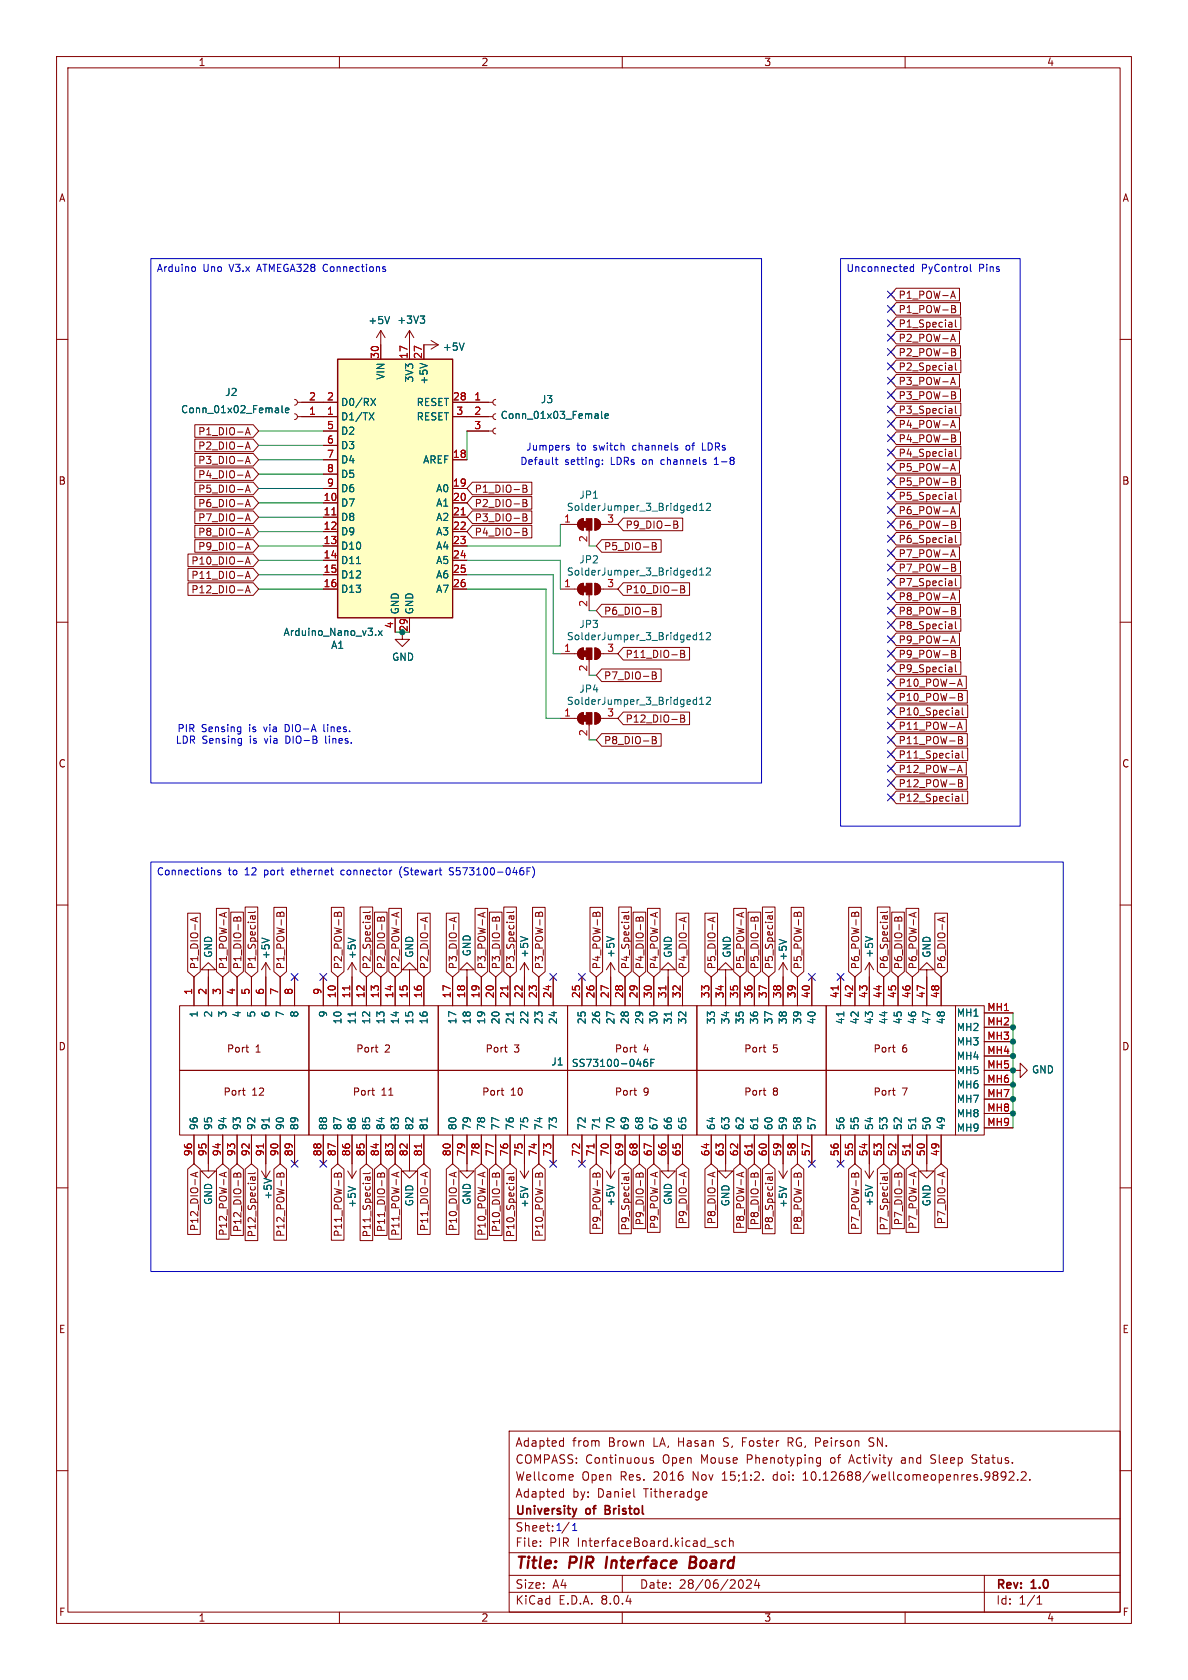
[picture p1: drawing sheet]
<svg xmlns="http://www.w3.org/2000/svg" width="210mm" height="297mm" viewBox="0 0 210 297" stroke-linecap="round" stroke-linejoin="round" font-family="sans-serif">
<defs><g id="words">
<g font-size="2.8" fill="#840000">
<text x="91" y="277.9">Title:</text>
<text x="100.7" y="277.9">PIR</text>
<text x="107.9" y="277.9">Interface</text>
<text x="123.5" y="277.9">Board</text>
</g>
<g font-size="2.1" fill="#840000">
<text x="91" y="256">Adapted</text>
<text x="101.2" y="256">from</text>
<text x="107.6" y="256">Brown</text>
<text x="115.6" y="256">LA, Hasan</text>
<text x="128.3" y="256">S,</text>
<text x="131.7" y="256">Foster</text>
<text x="140" y="256">RG, Peirson</text>
<text x="154.6" y="256">SN.</text>
<text x="91" y="262">Wellcome</text>
<text x="91" y="259">COMPASS: Continuous</text>
<text x="102.8" y="262">Open</text>
<text x="109.7" y="262">Res.</text>
<text x="115.7" y="262">2016</text>
<text x="117.2" y="259">Open</text>
<text x="122.7" y="262">Nov</text>
<text x="124.1" y="259">Mouse</text>
<text x="128.1" y="262">15;1:2.</text>
<text x="132.3" y="259">Phenotyping</text>
<text x="137.2" y="262">doi:</text>
<text x="142.7" y="262">10.12688/wellcomeopenres.9892.2.</text>
<text x="147.2" y="259">of</text>
<text x="150.7" y="259">Activity</text>
<text x="160" y="259">and</text>
<text x="165.4" y="259">Sleep</text>
<text x="172.9" y="259">Status.</text>
<text x="91" y="268.2">University</text>
<text x="91" y="265">Adapted</text>
<text x="101.2" y="265">by:</text>
<text x="103.7" y="268.2">of</text>
<text x="105.7" y="265">Daniel</text>
<text x="107.6" y="268.2">Bristol</text>
<text x="114" y="265">Titheradge</text>
<text x="91" y="273.7">File:</text>
<text x="91" y="271">Sheet:</text>
<text x="97.1" y="273.7">PIR</text>
<text x="102.1" y="273.7">InterfaceBoard.kicad_sch</text>
<text x="91" y="281.1">Size:</text>
<text x="97.7" y="281.1">A4</text>
<text x="113" y="281.1">Date:</text>
<text x="120" y="281.1">28/06/2024</text>
<text x="176" y="281.3">Rev:</text>
<text x="182.4" y="281.3">1.0</text>
<text x="91" y="283.9">KiCad</text>
<text x="98.7" y="283.9">E.D.A.</text>
<text x="106.3" y="283.9">8.0.4</text>
<text x="176" y="283.9">Id:</text>
<text x="180.1" y="283.9">1/1</text>
</g>
<g font-size="1.8" fill="#840000">
<text x="35" y="11.9">1</text>
<text x="85" y="11.9">2</text>
<text x="135" y="11.9">3</text>
<text x="185" y="11.9">4</text>
<text x="10.3" y="35.9">A</text>
<text x="198.4" y="35.9">A</text>
<text x="158.7" y="53">P1_POW-A</text>
<text x="158.7" y="58.1">P1_Special</text>
<text x="158.7" y="55.6">P1_POW-B</text>
<text x="158.7" y="60.6">P2_POW-A</text>
<text x="158.7" y="65.7">P2_Special</text>
<text x="158.7" y="63.2">P2_POW-B</text>
<text x="158.7" y="70.8">P3_POW-B</text>
<text x="158.7" y="68.3">P3_POW-A</text>
<text x="34.9" y="77.2">P1_DIO-A</text>
<text x="158.7" y="75.9">P4_POW-A</text>
<text x="158.7" y="73.3">P3_Special</text>
<text x="34.9" y="82.2">P3_DIO-A</text>
<text x="34.9" y="79.7">P2_DIO-A</text>
<text x="158.7" y="83.5">P5_POW-A</text>
<text x="158.7" y="78.4">P4_POW-B</text>
<text x="158.7" y="81">P4_Special</text>
<text x="10.3" y="85.9">B</text>
<text x="34.9" y="89.9">P6_DIO-A</text>
<text x="34.9" y="87.3">P5_DIO-A</text>
<text x="34.9" y="84.8">P4_DIO-A</text>
<text x="83.8" y="87.3">P1_DIO-B</text>
<text x="83.8" y="89.9">P2_DIO-B</text>
<text x="158.7" y="86">P5_POW-B</text>
<text x="158.7" y="88.6">P5_Special</text>
<text x="198.3" y="85.9">B</text>
<text x="34.9" y="94.9">P8_DIO-A</text>
<text x="34.9" y="92.4">P7_DIO-A</text>
<text x="83.8" y="94.9">P4_DIO-B</text>
<text x="83.8" y="92.4">P3_DIO-B</text>
<text x="110.5" y="93.7">P9_DIO-B</text>
<text x="158.7" y="93.7">P6_POW-B</text>
<text x="158.7" y="91.1">P6_POW-A</text>
<text x="33.7" y="100">P10_DIO-A</text>
<text x="34.9" y="97.5">P9_DIO-A</text>
<text x="106.7" y="97.5">P5_DIO-B</text>
<text x="158.7" y="96.2">P6_Special</text>
<text x="158.7" y="98.7">P7_POW-A</text>
<text x="158.7" y="101.3">P7_POW-B</text>
<text x="33.7" y="102.6">P11_DIO-A</text>
<text x="33.7" y="105.1">P12_DIO-A</text>
<text x="110.5" y="105.1">P10_DIO-B</text>
<text x="158.7" y="106.4">P8_POW-A</text>
<text x="158.7" y="103.8">P7_Special</text>
<text x="106.7" y="108.9">P6_DIO-B</text>
<text x="158.7" y="111.4">P8_Special</text>
<text x="158.7" y="114">P9_POW-A</text>
<text x="158.7" y="108.9">P8_POW-B</text>
<text x="110.5" y="116.5">P11_DIO-B</text>
<text x="158.7" y="116.5">P9_POW-B</text>
<text x="158.7" y="119.1">P9_Special</text>
<text x="106.7" y="120.3">P7_DIO-B</text>
<text x="158.7" y="124.1">P10_POW-B</text>
<text x="158.7" y="121.6">P10_POW-A</text>
<text x="106.7" y="131.8">P8_DIO-B</text>
<text x="110.5" y="128">P12_DIO-B</text>
<text x="158.7" y="131.8">P11_POW-B</text>
<text x="158.7" y="126.7">P10_Special</text>
<text x="158.7" y="129.2">P11_POW-A</text>
<text x="10.3" y="135.9">C</text>
<text x="158.7" y="134.3">P11_Special</text>
<text x="158.7" y="136.8">P12_POW-A</text>
<text x="198.3" y="135.9">C</text>
<text x="158.7" y="139.4">P12_POW-B</text>
<text x="158.7" y="141.9">P12_Special</text>
<text x="35.2" y="171.4" transform="rotate(-90 35.2 171.4)">P1_DIO-A</text>
<text x="40.3" y="171.4" transform="rotate(-90 40.3 171.4)">P1_POW-A</text>
<text x="42.9" y="171.4" transform="rotate(-90 42.9 171.4)">P1_DIO-B</text>
<text x="45.4" y="171.4" transform="rotate(-90 45.4 171.4)">P1_Special</text>
<text x="50.5" y="171.4" transform="rotate(-90 50.5 171.4)">P1_POW-B</text>
<text x="60.6" y="171.4" transform="rotate(-90 60.6 171.4)">P2_POW-B</text>
<text x="65.7" y="171.4" transform="rotate(-90 65.7 171.4)">P2_Special</text>
<text x="68.3" y="171.4" transform="rotate(-90 68.3 171.4)">P2_DIO-B</text>
<text x="70.8" y="171.4" transform="rotate(-90 70.8 171.4)">P2_POW-A</text>
<text x="75.9" y="171.4" transform="rotate(-90 75.9 171.4)">P2_DIO-A</text>
<text x="81" y="171.4" transform="rotate(-90 81 171.4)">P3_DIO-A</text>
<text x="86" y="171.4" transform="rotate(-90 86 171.4)">P3_POW-A</text>
<text x="88.6" y="171.4" transform="rotate(-90 88.6 171.4)">P3_DIO-B</text>
<text x="91.1" y="171.4" transform="rotate(-90 91.1 171.4)">P3_Special</text>
<text x="96.2" y="171.4" transform="rotate(-90 96.2 171.4)">P3_POW-B</text>
<text x="106.4" y="171.4" transform="rotate(-90 106.4 171.4)">P4_POW-B</text>
<text x="111.4" y="171.4" transform="rotate(-90 111.4 171.4)">P4_Special</text>
<text x="114" y="171.4" transform="rotate(-90 114 171.4)">P4_DIO-B</text>
<text x="116.5" y="171.4" transform="rotate(-90 116.5 171.4)">P4_POW-A</text>
<text x="121.6" y="171.4" transform="rotate(-90 121.6 171.4)">P4_DIO-A</text>
<text x="126.7" y="171.4" transform="rotate(-90 126.7 171.4)">P5_DIO-A</text>
<text x="131.8" y="171.4" transform="rotate(-90 131.8 171.4)">P5_POW-A</text>
<text x="134.3" y="171.4" transform="rotate(-90 134.3 171.4)">P5_DIO-B</text>
<text x="136.8" y="171.4" transform="rotate(-90 136.8 171.4)">P5_Special</text>
<text x="141.9" y="171.4" transform="rotate(-90 141.9 171.4)">P5_POW-B</text>
<text x="152.1" y="171.4" transform="rotate(-90 152.1 171.4)">P6_POW-B</text>
<text x="157.2" y="171.4" transform="rotate(-90 157.2 171.4)">P6_Special</text>
<text x="159.7" y="171.4" transform="rotate(-90 159.7 171.4)">P6_DIO-B</text>
<text x="162.2" y="171.4" transform="rotate(-90 162.2 171.4)">P6_POW-A</text>
<text x="167.3" y="171.4" transform="rotate(-90 167.3 171.4)">P6_DIO-A</text>
<text x="10.3" y="185.9">D</text>
<text x="198.3" y="185.9">D</text>
<text x="40" y="186.3">Port</text>
<text x="45.1" y="186.3">1</text>
<text x="62.9" y="186.3">Port</text>
<text x="68" y="186.3">2</text>
<text x="85.7" y="186.3">Port</text>
<text x="90.9" y="186.3">3</text>
<text x="108.6" y="186.3">Port</text>
<text x="113.7" y="186.3">4</text>
<text x="131.5" y="186.3">Port</text>
<text x="136.6" y="186.3">5</text>
<text x="154.3" y="186.3">Port</text>
<text x="159.4" y="186.3">6</text>
<text x="39.4" y="193.9">Port</text>
<text x="44.5" y="193.9">12</text>
<text x="62.3" y="193.9">Port</text>
<text x="67.4" y="193.9">11</text>
<text x="85.1" y="193.9">Port</text>
<text x="90.3" y="193.9">10</text>
<text x="108.6" y="193.9">Port</text>
<text x="113.7" y="193.9">9</text>
<text x="131.5" y="193.9">Port</text>
<text x="136.6" y="193.9">8</text>
<text x="154.3" y="193.9">Port</text>
<text x="159.4" y="193.9">7</text>
<text x="35.2" y="217.7" transform="rotate(-90 35.2 217.7)">P12_DIO-A</text>
<text x="40.3" y="218.6" transform="rotate(-90 40.3 218.6)">P12_POW-A</text>
<text x="42.9" y="217.9" transform="rotate(-90 42.9 217.9)">P12_DIO-B</text>
<text x="45.4" y="218.8" transform="rotate(-90 45.4 218.8)">P12_Special</text>
<text x="50.5" y="218.8" transform="rotate(-90 50.5 218.8)">P12_POW-B</text>
<text x="60.6" y="218.8" transform="rotate(-90 60.6 218.8)">P11_POW-B</text>
<text x="65.7" y="218.8" transform="rotate(-90 65.7 218.8)">P11_Special</text>
<text x="68.3" y="217.9" transform="rotate(-90 68.3 217.9)">P11_DIO-B</text>
<text x="70.8" y="218.6" transform="rotate(-90 70.8 218.6)">P11_POW-A</text>
<text x="75.9" y="217.7" transform="rotate(-90 75.9 217.7)">P11_DIO-A</text>
<text x="81" y="217.7" transform="rotate(-90 81 217.7)">P10_DIO-A</text>
<text x="86" y="218.6" transform="rotate(-90 86 218.6)">P10_POW-A</text>
<text x="88.6" y="217.9" transform="rotate(-90 88.6 217.9)">P10_DIO-B</text>
<text x="91.1" y="218.8" transform="rotate(-90 91.1 218.8)">P10_Special</text>
<text x="96.2" y="218.8" transform="rotate(-90 96.2 218.8)">P10_POW-B</text>
<text x="106.4" y="217.6" transform="rotate(-90 106.4 217.6)">P9_POW-B</text>
<text x="111.4" y="217.6" transform="rotate(-90 111.4 217.6)">P9_Special</text>
<text x="114" y="216.7" transform="rotate(-90 114 216.7)">P9_DIO-B</text>
<text x="116.5" y="217.4" transform="rotate(-90 116.5 217.4)">P9_POW-A</text>
<text x="121.6" y="216.5" transform="rotate(-90 121.6 216.5)">P9_DIO-A</text>
<text x="126.7" y="216.5" transform="rotate(-90 126.7 216.5)">P8_DIO-A</text>
<text x="131.8" y="217.4" transform="rotate(-90 131.8 217.4)">P8_POW-A</text>
<text x="134.3" y="216.7" transform="rotate(-90 134.3 216.7)">P8_DIO-B</text>
<text x="136.8" y="217.6" transform="rotate(-90 136.8 217.6)">P8_Special</text>
<text x="141.9" y="217.6" transform="rotate(-90 141.9 217.6)">P8_POW-B</text>
<text x="152.1" y="217.6" transform="rotate(-90 152.1 217.6)">P7_POW-B</text>
<text x="157.2" y="217.6" transform="rotate(-90 157.2 217.6)">P7_Special</text>
<text x="159.7" y="216.7" transform="rotate(-90 159.7 216.7)">P7_DIO-B</text>
<text x="162.2" y="217.4" transform="rotate(-90 162.2 217.4)">P7_POW-A</text>
<text x="167.3" y="216.5" transform="rotate(-90 167.3 216.5)">P7_DIO-A</text>
<text x="10.3" y="235.9">E</text>
<text x="198.3" y="235.9">E</text>
<text x="10.3" y="285.9">F</text>
<text x="35" y="286.9">1</text>
<text x="85" y="286.9">2</text>
<text x="135" y="286.9">3</text>
<text x="185" y="286.9">4</text>
<text x="198.4" y="285.9">F</text>
</g>
<g font-size="1.8" fill="#0000c2">
<text x="27.6" y="48.4">Arduino</text>
<text x="35.9" y="48.4">Uno</text>
<text x="40.7" y="48.4">V3.x</text>
<text x="45.8" y="48.4">ATMEGA328</text>
<text x="57.6" y="48.4">Connections</text>
<text x="149.5" y="48.4">Unconnected</text>
<text x="162.9" y="48.4">PyControl</text>
<text x="173.2" y="48.4">Pins</text>
<text x="91.9" y="82.4">Default</text>
<text x="92.9" y="79.9">Jumpers</text>
<text x="99.8" y="82.4">setting:</text>
<text x="102" y="79.9">to</text>
<text x="105" y="79.9">switch</text>
<text x="108.1" y="82.4">LDRs</text>
<text x="112.1" y="79.9">channels</text>
<text x="113.8" y="82.4">on</text>
<text x="117.3" y="82.4">channels</text>
<text x="121.7" y="79.9">of</text>
<text x="124.8" y="79.9">LDRs</text>
<text x="126.9" y="82.4">1-8</text>
<text x="31" y="131.7">LDR Sensing</text>
<text x="31.3" y="129.6">PIR</text>
<text x="35.6" y="129.6">Sensing</text>
<text x="44.1" y="129.6">is</text>
<text x="44.3" y="131.7">is</text>
<text x="46.9" y="129.6">via</text>
<text x="47.1" y="131.7">via</text>
<text x="50.8" y="129.6">DIO-A</text>
<text x="51" y="131.7">DIO-B</text>
<text x="57.9" y="129.6">lines.</text>
<text x="58.2" y="131.7">lines.</text>
<text x="27.6" y="155.1">Connections</text>
<text x="40.3" y="155.1">to</text>
<text x="43.4" y="155.1">12</text>
<text x="47" y="155.1">port</text>
<text x="52" y="155.1">ethernet</text>
<text x="60.9" y="155.1">connector</text>
<text x="71.5" y="155.1">(Stewart</text>
<text x="80.5" y="155.1">S573100-046F)</text>
<text x="98.1" y="270.9">1</text>
<text x="100.9" y="270.9">1</text>
</g>
<g font-size="1.8" fill="#006464">
<text x="65" y="57.5">+5V</text>
<text x="70.1" y="57.4">+3V3</text>
<text x="78.2" y="62.2">+5V</text>
<text x="39.7" y="70.2">J2</text>
<text x="60.2" y="72">D0/RX</text>
<text x="68.2" y="67.2" transform="rotate(-90 68.2 67.2)">VIN</text>
<text x="73.3" y="67.7" transform="rotate(-90 73.3 67.7)">3V3</text>
<text x="73.6" y="72">RESET</text>
<text x="75.8" y="68.1" transform="rotate(-90 75.8 68.1)">+5V</text>
<text x="95.5" y="71.5">J3</text>
<text x="31.9" y="73.3">Conn_01x02_Female</text>
<text x="60.2" y="74.5">D1/TX</text>
<text x="60.2" y="77.1">D2</text>
<text x="73.6" y="74.5">RESET</text>
<text x="88.4" y="74.3">Conn_01x03_Female</text>
<text x="60.2" y="79.6">D3</text>
<text x="60.2" y="82.1">D4</text>
<text x="74.7" y="82.1">AREF</text>
<text x="60.2" y="89.8">D7</text>
<text x="60.2" y="84.7">D5</text>
<text x="60.2" y="87.2">D6</text>
<text x="77" y="87.2">A0</text>
<text x="77" y="89.8">A1</text>
<text x="102.3" y="88.4">JP1</text>
<text x="60.2" y="92.3">D8</text>
<text x="60.2" y="94.8">D9</text>
<text x="77" y="92.3">A2</text>
<text x="77" y="94.8">A3</text>
<text x="100.1" y="90.5">SolderJumper_3_Bridged12</text>
<text x="60.2" y="97.4">D10</text>
<text x="60.2" y="99.9">D11</text>
<text x="77" y="97.4">A4</text>
<text x="77" y="99.9">A5</text>
<text x="100.1" y="102">SolderJumper_3_Bridged12</text>
<text x="102.3" y="99.8">JP2</text>
<text x="60.2" y="102.5">D12</text>
<text x="60.2" y="105">D13</text>
<text x="77" y="102.5">A6</text>
<text x="77" y="105">A7</text>
<text x="50" y="112.6">Arduino_Nano_v3.x</text>
<text x="70.7" y="108.7" transform="rotate(-90 70.7 108.7)">GND</text>
<text x="73.3" y="108.7" transform="rotate(-90 73.3 108.7)">GND</text>
<text x="100.1" y="113.4">SolderJumper_3_Bridged12</text>
<text x="102.3" y="111.2">JP3</text>
<text x="58.4" y="114.9">A1</text>
<text x="69.2" y="117">GND</text>
<text x="100.1" y="124.8">SolderJumper_3_Bridged12</text>
<text x="102.3" y="122.7">JP4</text>
<text x="37.7" y="169.4" transform="rotate(-90 37.7 169.4)">GND</text>
<text x="47.9" y="169.7" transform="rotate(-90 47.9 169.7)">+5V</text>
<text x="63.1" y="169.7" transform="rotate(-90 63.1 169.7)">+5V</text>
<text x="73.3" y="169.4" transform="rotate(-90 73.3 169.4)">GND</text>
<text x="83.4" y="169.2" transform="rotate(-90 83.4 169.2)">GND</text>
<text x="93.6" y="169.4" transform="rotate(-90 93.6 169.4)">+5V</text>
<text x="108.8" y="169.4" transform="rotate(-90 108.8 169.4)">+5V</text>
<text x="119" y="169.4" transform="rotate(-90 119 169.4)">GND</text>
<text x="129.4" y="169.4" transform="rotate(-90 129.4 169.4)">GND</text>
<text x="139.3" y="169.9" transform="rotate(-90 139.3 169.9)">+5V</text>
<text x="154.5" y="169.4" transform="rotate(-90 154.5 169.4)">+5V</text>
<text x="164.7" y="169.4" transform="rotate(-90 164.7 169.4)">GND</text>
<text x="35.2" y="180" transform="rotate(-90 35.2 180)">1</text>
<text x="37.7" y="180" transform="rotate(-90 37.7 180)">2</text>
<text x="40.2" y="180" transform="rotate(-90 40.2 180)">3</text>
<text x="42.8" y="180" transform="rotate(-90 42.8 180)">4</text>
<text x="45.3" y="180" transform="rotate(-90 45.3 180)">5</text>
<text x="47.9" y="180" transform="rotate(-90 47.9 180)">6</text>
<text x="50.4" y="180" transform="rotate(-90 50.4 180)">7</text>
<text x="52.9" y="180" transform="rotate(-90 52.9 180)">8</text>
<text x="58" y="180" transform="rotate(-90 58 180)">9</text>
<text x="169" y="179.9">MH1</text>
<text x="60.6" y="181.2" transform="rotate(-90 60.6 181.2)">10</text>
<text x="63.1" y="181.2" transform="rotate(-90 63.1 181.2)">11</text>
<text x="65.6" y="181.2" transform="rotate(-90 65.6 181.2)">12</text>
<text x="68.2" y="181.2" transform="rotate(-90 68.2 181.2)">13</text>
<text x="70.7" y="181.2" transform="rotate(-90 70.7 181.2)">14</text>
<text x="73.3" y="181.2" transform="rotate(-90 73.3 181.2)">15</text>
<text x="75.8" y="181.2" transform="rotate(-90 75.8 181.2)">16</text>
<text x="80.9" y="181.2" transform="rotate(-90 80.9 181.2)">17</text>
<text x="83.4" y="181.2" transform="rotate(-90 83.4 181.2)">18</text>
<text x="86" y="181.2" transform="rotate(-90 86 181.2)">19</text>
<text x="88.5" y="181.2" transform="rotate(-90 88.5 181.2)">20</text>
<text x="91" y="181.2" transform="rotate(-90 91 181.2)">21</text>
<text x="93.6" y="181.2" transform="rotate(-90 93.6 181.2)">22</text>
<text x="96.1" y="181.2" transform="rotate(-90 96.1 181.2)">23</text>
<text x="98.7" y="181.2" transform="rotate(-90 98.7 181.2)">24</text>
<text x="103.7" y="181.2" transform="rotate(-90 103.7 181.2)">25</text>
<text x="106.3" y="181.2" transform="rotate(-90 106.3 181.2)">26</text>
<text x="108.8" y="181.2" transform="rotate(-90 108.8 181.2)">27</text>
<text x="111.4" y="181.2" transform="rotate(-90 111.4 181.2)">28</text>
<text x="113.9" y="181.2" transform="rotate(-90 113.9 181.2)">29</text>
<text x="116.4" y="181.2" transform="rotate(-90 116.4 181.2)">30</text>
<text x="119" y="181.2" transform="rotate(-90 119 181.2)">31</text>
<text x="121.5" y="181.2" transform="rotate(-90 121.5 181.2)">32</text>
<text x="126.6" y="181.2" transform="rotate(-90 126.6 181.2)">33</text>
<text x="129.1" y="181.2" transform="rotate(-90 129.1 181.2)">34</text>
<text x="131.7" y="181.2" transform="rotate(-90 131.7 181.2)">35</text>
<text x="134.2" y="181.2" transform="rotate(-90 134.2 181.2)">36</text>
<text x="136.8" y="181.2" transform="rotate(-90 136.8 181.2)">37</text>
<text x="139.3" y="181.2" transform="rotate(-90 139.3 181.2)">38</text>
<text x="141.8" y="181.2" transform="rotate(-90 141.8 181.2)">39</text>
<text x="144.4" y="181.2" transform="rotate(-90 144.4 181.2)">40</text>
<text x="149.5" y="181.2" transform="rotate(-90 149.5 181.2)">41</text>
<text x="152" y="181.2" transform="rotate(-90 152 181.2)">42</text>
<text x="154.5" y="181.2" transform="rotate(-90 154.5 181.2)">43</text>
<text x="157.1" y="181.2" transform="rotate(-90 157.1 181.2)">44</text>
<text x="159.6" y="181.2" transform="rotate(-90 159.6 181.2)">45</text>
<text x="162.2" y="181.2" transform="rotate(-90 162.2 181.2)">46</text>
<text x="164.7" y="181.2" transform="rotate(-90 164.7 181.2)">47</text>
<text x="167.2" y="181.2" transform="rotate(-90 167.2 181.2)">48</text>
<text x="169" y="182.5">MH2</text>
<text x="169" y="185">MH3</text>
<text x="97.4" y="188.6">J1</text>
<text x="101" y="188.8">SS73100-046F</text>
<text x="169" y="187.6">MH4</text>
<text x="169" y="190.1">MH5</text>
<text x="182.3" y="190">GND</text>
<text x="169" y="192.6">MH6</text>
<text x="169" y="195.2">MH7</text>
<text x="169" y="197.7">MH8</text>
<text x="35.2" y="199.9" transform="rotate(-90 35.2 199.9)">96</text>
<text x="37.7" y="199.9" transform="rotate(-90 37.7 199.9)">95</text>
<text x="40.2" y="199.9" transform="rotate(-90 40.2 199.9)">94</text>
<text x="42.8" y="199.9" transform="rotate(-90 42.8 199.9)">93</text>
<text x="45.3" y="199.9" transform="rotate(-90 45.3 199.9)">92</text>
<text x="47.9" y="199.9" transform="rotate(-90 47.9 199.9)">91</text>
<text x="50.4" y="199.9" transform="rotate(-90 50.4 199.9)">90</text>
<text x="52.9" y="199.9" transform="rotate(-90 52.9 199.9)">89</text>
<text x="58" y="199.9" transform="rotate(-90 58 199.9)">88</text>
<text x="60.6" y="199.9" transform="rotate(-90 60.6 199.9)">87</text>
<text x="63.1" y="199.9" transform="rotate(-90 63.1 199.9)">86</text>
<text x="65.6" y="199.9" transform="rotate(-90 65.6 199.9)">85</text>
<text x="68.2" y="199.9" transform="rotate(-90 68.2 199.9)">84</text>
<text x="70.7" y="199.9" transform="rotate(-90 70.7 199.9)">83</text>
<text x="73.3" y="199.9" transform="rotate(-90 73.3 199.9)">82</text>
<text x="75.8" y="199.9" transform="rotate(-90 75.8 199.9)">81</text>
<text x="80.9" y="199.9" transform="rotate(-90 80.9 199.9)">80</text>
<text x="83.4" y="199.9" transform="rotate(-90 83.4 199.9)">79</text>
<text x="86" y="199.9" transform="rotate(-90 86 199.9)">78</text>
<text x="88.5" y="199.9" transform="rotate(-90 88.5 199.9)">77</text>
<text x="91" y="199.9" transform="rotate(-90 91 199.9)">76</text>
<text x="93.6" y="199.9" transform="rotate(-90 93.6 199.9)">75</text>
<text x="96.1" y="199.9" transform="rotate(-90 96.1 199.9)">74</text>
<text x="98.7" y="199.9" transform="rotate(-90 98.7 199.9)">73</text>
<text x="103.7" y="199.9" transform="rotate(-90 103.7 199.9)">72</text>
<text x="106.3" y="199.9" transform="rotate(-90 106.3 199.9)">71</text>
<text x="108.8" y="199.9" transform="rotate(-90 108.8 199.9)">70</text>
<text x="111.4" y="199.9" transform="rotate(-90 111.4 199.9)">69</text>
<text x="113.9" y="199.9" transform="rotate(-90 113.9 199.9)">68</text>
<text x="116.4" y="199.9" transform="rotate(-90 116.4 199.9)">67</text>
<text x="119" y="199.9" transform="rotate(-90 119 199.9)">66</text>
<text x="121.5" y="199.9" transform="rotate(-90 121.5 199.9)">65</text>
<text x="126.6" y="199.9" transform="rotate(-90 126.6 199.9)">64</text>
<text x="129.1" y="199.9" transform="rotate(-90 129.1 199.9)">63</text>
<text x="131.7" y="199.9" transform="rotate(-90 131.7 199.9)">62</text>
<text x="134.2" y="199.9" transform="rotate(-90 134.2 199.9)">61</text>
<text x="136.8" y="199.9" transform="rotate(-90 136.8 199.9)">60</text>
<text x="139.3" y="199.9" transform="rotate(-90 139.3 199.9)">59</text>
<text x="141.8" y="199.9" transform="rotate(-90 141.8 199.9)">58</text>
<text x="144.4" y="199.9" transform="rotate(-90 144.4 199.9)">57</text>
<text x="149.5" y="199.9" transform="rotate(-90 149.5 199.9)">56</text>
<text x="152" y="199.9" transform="rotate(-90 152 199.9)">55</text>
<text x="154.5" y="199.9" transform="rotate(-90 154.5 199.9)">54</text>
<text x="157.1" y="199.9" transform="rotate(-90 157.1 199.9)">53</text>
<text x="159.6" y="199.9" transform="rotate(-90 159.6 199.9)">52</text>
<text x="162.2" y="199.9" transform="rotate(-90 162.2 199.9)">51</text>
<text x="164.7" y="199.9" transform="rotate(-90 164.7 199.9)">50</text>
<text x="167.2" y="199.9" transform="rotate(-90 167.2 199.9)">49</text>
<text x="169" y="200.3">MH9</text>
<text x="37.7" y="213.1" transform="rotate(-90 37.7 213.1)">GND</text>
<text x="48.2" y="212.2" transform="rotate(-90 48.2 212.2)">+5V</text>
<text x="63.1" y="213.6" transform="rotate(-90 63.1 213.6)">+5V</text>
<text x="73.3" y="213.4" transform="rotate(-90 73.3 213.4)">GND</text>
<text x="83.4" y="213.1" transform="rotate(-90 83.4 213.1)">GND</text>
<text x="93.6" y="213.6" transform="rotate(-90 93.6 213.6)">+5V</text>
<text x="108.8" y="213.4" transform="rotate(-90 108.8 213.4)">+5V</text>
<text x="119" y="213.1" transform="rotate(-90 119 213.1)">GND</text>
<text x="129.1" y="213.4" transform="rotate(-90 129.1 213.4)">GND</text>
<text x="139.3" y="213.6" transform="rotate(-90 139.3 213.6)">+5V</text>
<text x="154.5" y="213.4" transform="rotate(-90 154.5 213.4)">+5V</text>
<text x="164.7" y="213.4" transform="rotate(-90 164.7 213.4)">GND</text>
</g>
<g font-size="1.8" fill="#a90000">
<text x="67.1" y="63.5" transform="rotate(-90 67.1 63.5)">30</text>
<text x="72.1" y="63.5" transform="rotate(-90 72.1 63.5)">17</text>
<text x="74.7" y="63.5" transform="rotate(-90 74.7 63.5)">27</text>
<text x="54.5" y="70.9">2</text>
<text x="57.7" y="70.9">2</text>
<text x="80" y="70.9">28</text>
<text x="83.7" y="70.9">1</text>
<text x="54.5" y="73.4">1</text>
<text x="57.7" y="73.4">1</text>
<text x="57.7" y="75.9">5</text>
<text x="80.6" y="73.4">3</text>
<text x="83.7" y="73.4">2</text>
<text x="83.7" y="75.9">3</text>
<text x="57.7" y="78.5">6</text>
<text x="57.7" y="81">7</text>
<text x="57.7" y="83.6">8</text>
<text x="80" y="81">18</text>
<text x="57.1" y="88.6">10</text>
<text x="57.7" y="86.1">9</text>
<text x="80" y="86.1">19</text>
<text x="80" y="88.6">20</text>
<text x="57.1" y="91.2">11</text>
<text x="57.1" y="93.7">12</text>
<text x="80" y="91.2">21</text>
<text x="80" y="93.7">22</text>
<text x="99.6" y="92.5">1</text>
<text x="103.9" y="96" transform="rotate(-90 103.9 96)">2</text>
<text x="107.2" y="92.5">3</text>
<text x="57.1" y="96.3">13</text>
<text x="57.1" y="98.8">14</text>
<text x="57.1" y="101.3">15</text>
<text x="80" y="96.3">23</text>
<text x="80" y="98.8">24</text>
<text x="80" y="101.3">25</text>
<text x="57.1" y="103.9">16</text>
<text x="80" y="103.9">26</text>
<text x="99.6" y="103.9">1</text>
<text x="103.9" y="107.4" transform="rotate(-90 103.9 107.4)">2</text>
<text x="107.2" y="103.9">3</text>
<text x="69.6" y="111.2" transform="rotate(-90 69.6 111.2)">4</text>
<text x="99.6" y="115.3">1</text>
<text x="103.9" y="118.8" transform="rotate(-90 103.9 118.8)">2</text>
<text x="107.2" y="115.3">3</text>
<text x="99.6" y="126.7">1</text>
<text x="103.9" y="130.2" transform="rotate(-90 103.9 130.2)">2</text>
<text x="107.2" y="126.7">3</text>
<text x="34" y="176" transform="rotate(-90 34 176)">1</text>
<text x="36.6" y="176" transform="rotate(-90 36.6 176)">2</text>
<text x="39.1" y="176" transform="rotate(-90 39.1 176)">3</text>
<text x="41.7" y="176" transform="rotate(-90 41.7 176)">4</text>
<text x="44.2" y="176" transform="rotate(-90 44.2 176)">5</text>
<text x="46.7" y="176" transform="rotate(-90 46.7 176)">6</text>
<text x="49.3" y="176" transform="rotate(-90 49.3 176)">7</text>
<text x="51.8" y="176" transform="rotate(-90 51.8 176)">8</text>
<text x="56.9" y="176" transform="rotate(-90 56.9 176)">9</text>
<text x="59.4" y="176.6" transform="rotate(-90 59.4 176.6)">10</text>
<text x="62" y="176.6" transform="rotate(-90 62 176.6)">11</text>
<text x="64.5" y="176.6" transform="rotate(-90 64.5 176.6)">12</text>
<text x="67.1" y="176.6" transform="rotate(-90 67.1 176.6)">13</text>
<text x="69.6" y="176.6" transform="rotate(-90 69.6 176.6)">14</text>
<text x="72.1" y="176.6" transform="rotate(-90 72.1 176.6)">15</text>
<text x="74.7" y="176.6" transform="rotate(-90 74.7 176.6)">16</text>
<text x="79.8" y="176.6" transform="rotate(-90 79.8 176.6)">17</text>
<text x="82.3" y="176.6" transform="rotate(-90 82.3 176.6)">18</text>
<text x="84.8" y="176.6" transform="rotate(-90 84.8 176.6)">19</text>
<text x="87.4" y="176.6" transform="rotate(-90 87.4 176.6)">20</text>
<text x="89.9" y="176.6" transform="rotate(-90 89.9 176.6)">21</text>
<text x="92.5" y="176.6" transform="rotate(-90 92.5 176.6)">22</text>
<text x="95" y="176.6" transform="rotate(-90 95 176.6)">23</text>
<text x="97.5" y="176.6" transform="rotate(-90 97.5 176.6)">24</text>
<text x="102.6" y="176.6" transform="rotate(-90 102.6 176.6)">25</text>
<text x="105.2" y="176.6" transform="rotate(-90 105.2 176.6)">26</text>
<text x="107.7" y="176.6" transform="rotate(-90 107.7 176.6)">27</text>
<text x="110.2" y="176.6" transform="rotate(-90 110.2 176.6)">28</text>
<text x="112.8" y="176.6" transform="rotate(-90 112.8 176.6)">29</text>
<text x="115.3" y="176.6" transform="rotate(-90 115.3 176.6)">30</text>
<text x="117.9" y="176.6" transform="rotate(-90 117.9 176.6)">31</text>
<text x="120.4" y="176.6" transform="rotate(-90 120.4 176.6)">32</text>
<text x="125.5" y="176.6" transform="rotate(-90 125.5 176.6)">33</text>
<text x="128" y="176.6" transform="rotate(-90 128 176.6)">34</text>
<text x="130.6" y="176.6" transform="rotate(-90 130.6 176.6)">35</text>
<text x="133.1" y="176.6" transform="rotate(-90 133.1 176.6)">36</text>
<text x="135.6" y="176.6" transform="rotate(-90 135.6 176.6)">37</text>
<text x="138.2" y="176.6" transform="rotate(-90 138.2 176.6)">38</text>
<text x="140.7" y="176.6" transform="rotate(-90 140.7 176.6)">39</text>
<text x="143.3" y="176.6" transform="rotate(-90 143.3 176.6)">40</text>
<text x="148.3" y="176.6" transform="rotate(-90 148.3 176.6)">41</text>
<text x="150.9" y="176.6" transform="rotate(-90 150.9 176.6)">42</text>
<text x="153.4" y="176.6" transform="rotate(-90 153.4 176.6)">43</text>
<text x="156" y="176.6" transform="rotate(-90 156 176.6)">44</text>
<text x="158.5" y="176.6" transform="rotate(-90 158.5 176.6)">45</text>
<text x="161" y="176.6" transform="rotate(-90 161 176.6)">46</text>
<text x="163.6" y="176.6" transform="rotate(-90 163.6 176.6)">47</text>
<text x="166.1" y="176.6" transform="rotate(-90 166.1 176.6)">48</text>
<text x="174.4" y="178.8">MH1</text>
<text x="174.4" y="181.4">MH2</text>
<text x="174.4" y="183.9">MH3</text>
<text x="174.4" y="186.4">MH4</text>
<text x="174.4" y="189">MH5</text>
<text x="174.4" y="191.5">MH6</text>
<text x="174.4" y="194.1">MH7</text>
<text x="174.4" y="196.6">MH8</text>
<text x="174.4" y="199.1">MH9</text>
<text x="34" y="204.5" transform="rotate(-90 34 204.5)">96</text>
<text x="36.6" y="204.5" transform="rotate(-90 36.6 204.5)">95</text>
<text x="39.1" y="204.5" transform="rotate(-90 39.1 204.5)">94</text>
<text x="41.7" y="204.5" transform="rotate(-90 41.7 204.5)">93</text>
<text x="44.2" y="204.5" transform="rotate(-90 44.2 204.5)">92</text>
<text x="46.7" y="204.5" transform="rotate(-90 46.7 204.5)">91</text>
<text x="49.3" y="204.5" transform="rotate(-90 49.3 204.5)">90</text>
<text x="51.8" y="204.5" transform="rotate(-90 51.8 204.5)">89</text>
<text x="56.9" y="204.5" transform="rotate(-90 56.9 204.5)">88</text>
<text x="59.4" y="204.5" transform="rotate(-90 59.4 204.5)">87</text>
<text x="62" y="204.5" transform="rotate(-90 62 204.5)">86</text>
<text x="64.5" y="204.5" transform="rotate(-90 64.5 204.5)">85</text>
<text x="67.1" y="204.5" transform="rotate(-90 67.1 204.5)">84</text>
<text x="69.6" y="204.5" transform="rotate(-90 69.6 204.5)">83</text>
<text x="72.1" y="204.5" transform="rotate(-90 72.1 204.5)">82</text>
<text x="74.7" y="204.5" transform="rotate(-90 74.7 204.5)">81</text>
<text x="79.8" y="204.5" transform="rotate(-90 79.8 204.5)">80</text>
<text x="82.3" y="204.5" transform="rotate(-90 82.3 204.5)">79</text>
<text x="84.8" y="204.5" transform="rotate(-90 84.8 204.5)">78</text>
<text x="87.4" y="204.5" transform="rotate(-90 87.4 204.5)">77</text>
<text x="89.9" y="204.5" transform="rotate(-90 89.9 204.5)">76</text>
<text x="92.5" y="204.5" transform="rotate(-90 92.5 204.5)">75</text>
<text x="95" y="204.5" transform="rotate(-90 95 204.5)">74</text>
<text x="97.5" y="204.5" transform="rotate(-90 97.5 204.5)">73</text>
<text x="102.6" y="204.5" transform="rotate(-90 102.6 204.5)">72</text>
<text x="105.2" y="204.5" transform="rotate(-90 105.2 204.5)">71</text>
<text x="107.7" y="204.5" transform="rotate(-90 107.7 204.5)">70</text>
<text x="110.2" y="204.5" transform="rotate(-90 110.2 204.5)">69</text>
<text x="112.8" y="204.5" transform="rotate(-90 112.8 204.5)">68</text>
<text x="115.3" y="204.5" transform="rotate(-90 115.3 204.5)">67</text>
<text x="117.9" y="204.5" transform="rotate(-90 117.9 204.5)">66</text>
<text x="120.4" y="204.5" transform="rotate(-90 120.4 204.5)">65</text>
<text x="125.5" y="204.5" transform="rotate(-90 125.5 204.5)">64</text>
<text x="128" y="204.5" transform="rotate(-90 128 204.5)">63</text>
<text x="130.6" y="204.5" transform="rotate(-90 130.6 204.5)">62</text>
<text x="133.1" y="204.5" transform="rotate(-90 133.1 204.5)">61</text>
<text x="135.6" y="204.5" transform="rotate(-90 135.6 204.5)">60</text>
<text x="138.2" y="204.5" transform="rotate(-90 138.2 204.5)">59</text>
<text x="140.7" y="204.5" transform="rotate(-90 140.7 204.5)">58</text>
<text x="143.3" y="204.5" transform="rotate(-90 143.3 204.5)">57</text>
<text x="148.3" y="204.5" transform="rotate(-90 148.3 204.5)">56</text>
<text x="150.9" y="204.5" transform="rotate(-90 150.9 204.5)">55</text>
<text x="153.4" y="204.5" transform="rotate(-90 153.4 204.5)">54</text>
<text x="156" y="204.5" transform="rotate(-90 156 204.5)">53</text>
<text x="158.5" y="204.5" transform="rotate(-90 158.5 204.5)">52</text>
<text x="161" y="204.5" transform="rotate(-90 161 204.5)">51</text>
<text x="163.6" y="204.5" transform="rotate(-90 163.6 204.5)">50</text>
<text x="166.1" y="204.5" transform="rotate(-90 166.1 204.5)">49</text>
</g>
<text font-size="1.8" fill="#009600" x="72.1" y="111.8" transform="rotate(-90 72.1 111.8)">29</text>
</g></defs>
<g fill="none" stroke="#840000" stroke-width=".18">
<path d="M10 10h190v277h-190zM12 12h186v273h-186zM60 10v2M110 10v2M160 10v2M10 60h2M67.3 58.4l-.8 1.3M67.3 58.4v2.6M67.3 58.4l.8 1.3M72.4 58.4l-.8 1.3M72.4 58.4v2.6M72.4 58.4l.8 1.3"/>
<path d="M198 60h2M52.1 70.6l.3 .2 .2 .3-.2 .4-.3 .1M52.1 73.2l.3 .1 .2 .4-.2 .3-.3 .2M52.6 71.1h4.5M52.6 73.7h4.5M74.9 61h2.6M76.2 60.2l1.3 .8M77.5 61l-1.3 .7M82.5 71.1h4.6M82.5 73.7h4.6M82.5 76.2h4.6M87.6 75.7l-.3 .1-.2 .4 .2 .4 .3 .1"/>
<path d="M87.6 73.2l-.3 .1-.2 .4 .2 .3 .3 .2M87.6 70.6l-.3 .2-.2 .3 .2 .4 .3 .1M99.1 92.7h3M102.4 92l.7-.3v2a1.02 1.02 0 0 1-.9-.6 1.02 1.02 0 0 1 .2-1.1zM104.1 93.7v2.8M105.2 91.7a1.02 1.02 0 0 1 1 1 1.02 1.02 0 0 1-1 1zM106.2 92.7h3M10 110h2M71.1 111.8v1.2h1.3l-1.3 1.3-1.3-1.3h1.3M99.1 115.6h3M99.1 104.1h3M102.4 114.8l.7-.2v2a1.02 1.02 0 0 1-.9-.6 1.02 1.02 0 0 1 .2-1.2z"/>
<path d="M102.4 103.4l.7-.3v2.1a1.02 1.02 0 0 1-.9-.7 1.02 1.02 0 0 1 .2-1.1zM104.1 105.2v2.8M104.1 116.6v2.8M105.2 114.6a1.02 1.02 0 0 1 1 1 1.02 1.02 0 0 1-1 1zM105.2 103.1a1.02 1.02 0 0 1 1 1 1.02 1.02 0 0 1-1 1.1zM106.2 115.6h3M106.2 104.1h3M198 110h2M99.1 127h3M102.4 126.3l.7-.3v2a1.02 1.02 0 0 1-.9-.6 1.02 1.02 0 0 1 .2-1.1zM104.1 128v2.8M105.2 126a1.02 1.02 0 0 1 1 1 1.02 1.02 0 0 1-1 1z"/>
<path d="M106.2 127h3M10 160h2M198 160h2M31.7 177.8h22.9v11.4h-22.9zM34.3 172.7v5.1M36.8 171.5h1.3l-1.3-1.3-1.2 1.3h1.2v6.3M39.4 172.7v5.1M41.9 172.7v5.1M44.4 172.7v5.1M47 170.2v7.6M47 170.2l-.8 1.3M47 170.2l.8 1.3"/>
<path d="M49.5 172.7v5.1M52.1 172.7v5.1M54.6 177.8h22.9v11.4h-22.9zM57.1 172.7v5.1M59.7 172.7v5.1M62.2 170.2v7.6M62.2 170.2l.8 1.3M62.2 170.2l-.7 1.3M64.8 172.7v5.1M67.3 172.7v5.1M69.8 172.7v5.1M72.4 171.5h-1.3l1.3-1.3 1.3 1.3h-1.3v6.3"/>
<path d="M74.9 172.7v5.1M77.5 177.8h22.8v11.4h-22.8zM80 172.7v5.1M82.5 171.5h1.3l-1.3-1.3-1.2 1.3h1.2v6.3M85.1 172.7v5.1M87.6 172.7v5.1M90.2 172.7v5.1M92.7 170.2l-.8 1.3M92.7 170.2v7.6M92.7 170.2l.8 1.3M95.2 172.7v5.1M97.8 172.7v5.1"/>
<path d="M100.3 177.8h22.9v11.4h-22.9zM102.9 172.7v5.1M105.4 172.7v5.1M107.9 170.2v7.6M107.9 170.2l.8 1.3M107.9 170.2l-.7 1.3M110.5 172.7v5.1M113 172.7v5.1M115.6 172.7v5.1M118.1 171.5h-1.3l1.3-1.3 1.3 1.3h-1.3v6.3M120.6 172.7v5.1M123.2 177.8h22.8v11.4h-22.8z"/>
<path d="M125.7 172.7v5.1M128.3 171.5h1.2l-1.2-1.3-1.3 1.3h1.3v6.3M130.8 172.7v5.1M133.3 172.7v5.1M135.9 172.7v5.1M138.4 170.2l-.7 1.3M138.4 170.2v7.6M138.4 170.2l.8 1.3M141 172.7v5.1M143.5 172.7v5.1M146 177.8h22.9v11.4h-22.9zM148.6 172.7v5.1"/>
<path d="M151.1 172.7v5.1M153.7 170.2l.7 1.3M153.7 170.2v7.6M153.7 170.2l-.8 1.3M156.2 172.7v5.1M158.7 172.7v5.1M161.3 172.7v5.1M163.8 171.5h-1.2l1.2-1.3 1.3 1.3h-1.3v6.3M166.4 172.7v5.1M168.9 177.8h5.1v22.9h-5.1zM174 179.1h5.1M31.7 189.2h22.9v11.5h-22.9z"/>
<path d="M42.8 192.8h.5M43.2 193.6h.1M43.5 185.2h.4M43.8 186h.1M54.6 189.2h22.9v11.5h-22.9zM65.7 192.8h.5M66.1 193.6h.1M66.3 185.2h.5M66.7 186h.1M77.5 189.2h22.8v11.5h-22.8zM88.6 192.8h.5M88.9 193.6h.2"/>
<path d="M89.2 185.2h.5M89.5 186h.2M100.3 189.2h22.9v11.5h-22.9zM112 185.2h.5M112 192.8h.5M112.4 186h.1M112.4 193.6h.1M123.2 189.2h22.8v11.5h-22.8zM134.9 185.2h.5M134.9 192.8h.5M135.3 186h.1M135.3 193.6h.1"/>
<path d="M146 189.2h22.9v11.5h-22.9zM157.8 185.2h.4M157.8 192.8h.4M158.1 186h.1M158.1 193.6h.1M174 189.2h6.3v-1.2l1.3 1.2-1.3 1.3v-1.3M174 181.6h5.1M174 184.2h5.1M174 186.7h5.1M174 191.8h5.1M174 194.3h5.1M174 196.9h5.1"/>
<path d="M174 199.4h5.1M10 210h2M34.3 200.7v5M36.8 200.7v6.3h-1.2l1.2 1.3 1.3-1.3h-1.3M39.4 200.7v5M41.9 200.7v5M44.4 200.7v5M46.2 207l.8 1.3M47 200.7v7.6M47.8 207l-.8 1.3M49.5 200.7v5M52.1 200.7v5"/>
<path d="M57.1 200.7v5M59.7 200.7v5M61.5 207l.7 1.3M62.2 200.7v7.6M63 207l-.8 1.3M64.8 200.7v5M67.3 200.7v5M69.8 200.7v5M72.4 200.7v6.3h1.3l-1.3 1.3-1.3-1.3h1.3M74.9 200.7v5M80 200.7v5M82.5 200.7v6.3h-1.2l1.2 1.3 1.3-1.3h-1.3"/>
<path d="M85.1 200.7v5M87.6 200.7v5M90.2 200.7v5M91.9 207l.8 1.3M92.7 200.7v7.6M93.5 207l-.8 1.3M95.2 200.7v5M97.8 200.7v5M102.9 200.7v5M105.4 200.7v5M107.2 207l.7 1.3M107.9 200.7v7.6"/>
<path d="M108.7 207l-.8 1.3M110.5 200.7v5M113 200.7v5M115.6 200.7v5M118.1 200.7v6.3h1.3l-1.3 1.3-1.3-1.3h1.3M120.6 200.7v5M125.7 200.7v5M128.3 200.7v6.3h-1.3l1.3 1.3 1.2-1.3h-1.2M130.8 200.7v5M133.3 200.7v5M135.9 200.7v5M137.7 207l.7 1.3"/>
<path d="M138.4 200.7v7.6M139.2 207l-.8 1.3M141 200.7v5M143.5 200.7v5M148.6 200.7v5M151.1 200.7v5M152.9 207l.8 1.3M153.7 200.7v7.6M154.4 207l-.7 1.3M156.2 200.7v5M158.7 200.7v5M161.3 200.7v5"/>
<path d="M163.8 200.7v6.3h1.3l-1.3 1.3-1.2-1.3h1.2M166.4 200.7v5M198 210h2M10 260h2M90 253h108v32h-108zM99.2 254.7l.4 .1M99.6 254.2v1.5M99.6 255.6l-.4 .1M115.5 257.8l-.4-.1-.2 .2 .1 .2 .5 .2v.3h-.6M139.3 255h.6M139.9 254.2h-.6v1.5M144.5 258.6h.5"/>
<path d="M144.5 257.8h.5M145 257.7v1.2l-.3 .3-.3-.1M153.6 255.6l.6 .1M154.2 254.2h-.3l-.3 .3 .2 .3 .4 .2M159.4 258.2v.4M164.5 258.6l.6 .1M164.8 257.2l-.3 .3 .1 .3 .2 .1M171.8 258.6l.6 .1M172.5 257.2h-.4l-.3 .3 .2 .3 .4 .2M198 260h2M90 278.5h108M90 274.5h108"/>
<path d="M90 268.5h108M95.5 273.2v.2M95.5 272.5v.1M97.7 270.5v.2M97.7 269.8v.1M99.2 263.7l.4 .1M99.6 263.2v1.5M99.6 264.6l-.4 .1M100.6 269.1l-1.3 1.9M100.8 260.7l.4 .1 .1 .2-.7 .2M101.2 261.6l-.4 .1M110 278.5v3"/>
<path d="M112.1 264.6l.1 .1M124.5 263.7l.4 .1 .1 .2-.8 .2M124.9 264.6l-.4 .1M127 272.5l-.4-.1-.2 .2 .1 .2 .5 .2v.3h-.6M128.3 272.5l-.4-.1-.3 .3v.4l.2 .2h.5M129 272.5l.2-.1 .3 .1 .1 .9M129 271.9v1.5M131 279.3a.94 .94 0 0 1 0 1.5M132 279.4l.5-.1 .3 .1v.3l-.9 1.1h.9M133.8 279.2l-.4 1.1h.9M134.1 279.8v1M142 261.7h.8"/>
<path d="M142.3 260.4l-.3 .2M174 278.5v6.5M176.3 260.3v.4M176.3 261v.5M177.8 260.8l-.3 .3h-.2l-.3-.3 .1-.5 .4-.1 .3 .1a.99 .99 0 0 1-.4 1.4h-.3M178.4 260.3l.6-.1 .2 .1 .1 .3-1 1.1h1M179.9 261.5v.2M180.5 260.3l.6-.1 .2 .1 .1 .3-.9 1.1h.9M182 261.5v.2M60 285v2M90 281.5h108M110 285v2"/>
<path d="M160 285v2M183.3 283.6h.9M183.3 282.5l.5-.4v1.5"/>
</g>
<path d="M107.3 275.2l-.2 2M122 276.2h.6M122.6 276.2l.3 .1M122.7 275.2h-.6l-.3 2 1-.1M122.8 276.1l-.2 .1" fill="none" stroke="#840000" stroke-width=".4"/>
<path d="M101.9 266.7l-.3 1M107 266.9h.5M107.5 266.2h-.5v1.5h.6" fill="none" stroke="#840000" stroke-width=".3"/>
<g fill="none" stroke="#006464" stroke-width=".18">
<path d="M68.9 56l-.5 1.2M74.3 55.9h.8l-.5 .5M74.8 56.4l.3 .2v.3l-.3 .2M49.9 71.7v1.1l.1 .2M50.5 72.5l.6-.1-.1-.2-.4-.1-.1 .2v.6h.5M82 60.7l-.4 1.2M106.3 72.7v1.1l.2 .2M106.9 73.6l.7-.2-.1-.2-.4-.1-.2 .2 .1 .6h.5M122.6 90.2h.5M122.6 89.5h.5M123.1 89v1.2M123.7 89.3l.3-.3v1.2"/>
<path d="M123.7 90.2h.7M124.9 89.1l.5-.1 .2 .3-.8 .9h.8M122.6 113h.5M122.6 112.3h.5M122.6 101.6h.5M122.6 100.9h.5M123.1 100.4v1.3M123.1 111.8v1.3M123.7 113.1h.7M123.7 100.8l.3-.4v1.3M123.7 112.2l.3-.4v1.3M123.7 101.7h.7"/>
<path d="M124.9 112l.5-.2 .2 .4-.8 .9h.8M124.9 100.5l.5-.1 .2 .4-.8 .9h.8M122.6 124.5h.5M122.6 123.7h.5M123.1 123.3v1.2M123.7 123.6l.3-.3v1.2M123.7 124.5h.7M124.9 123.4l.5-.1 .2 .3-.8 .9h.8M46.3 165.8l1.3 .4M61.5 165.8l1.3 .4M62.8 178.9v.7M90.7 178.9v.7"/>
<path d="M92 165.6l1.3 .4M107.3 165.6l1.2 .4M118.7 178.9v.7M137.7 166.1l1.3 .4M149.2 178.9v.7M153 165.6l1.2 .4M47.6 197.6v.7M75.5 197.6v.7M106 197.6v.7M114.4 187.3h-.4a.86 .86 0 0 0 0 1.2l.4-.1 .1-.4-.2-.2h-.4l-.1 .2M115 187.9h.5M115.7 187.3h-.7v1.2"/>
<path d="M133.9 197.6v.7M161.9 197.6v.7M46.7 208.3l1.3 .4M61.5 209.8l1.3 .4M92 209.8l1.3 .4M107.3 209.5l1.2 .4M137.7 209.8l1.3 .4M153 209.5l1.2 .4"/>
</g>
<g fill="#840000" stroke="#840000" stroke-width=".18">
<path d="M103.1 115.1h.5v1h-.5z"/>
<path d="M102.4 114.8l.7-.2v2a1.02 1.02 0 0 1-.9-.6 1.02 1.02 0 0 1 .2-1.2z"/>
<path d="M103.6 114.6h1v2h-1z"/>
<path d="M105.2 114.6a1.02 1.02 0 0 1 1 1 1.02 1.02 0 0 1-1 1z"/>
<path d="M103.1 103.6h.5v1h-.5z"/>
<path d="M102.4 103.4l.7-.3v2.1a1.02 1.02 0 0 1-.9-.7 1.02 1.02 0 0 1 .2-1.1z"/>
<path d="M103.6 103.1h1v2.1h-1z"/>
<path d="M105.2 103.1a1.02 1.02 0 0 1 1 1 1.02 1.02 0 0 1-1 1.1z"/>
<path d="M103.1 92.2h.5v1h-.5z"/>
<path d="M102.4 92l.7-.3v2a1.02 1.02 0 0 1-.9-.6 1.02 1.02 0 0 1 .2-1.1z"/>
<path d="M103.6 91.7h1v2h-1z"/>
<path d="M105.2 91.7a1.02 1.02 0 0 1 1 1 1.02 1.02 0 0 1-1 1z"/>
<path d="M103.1 126.5h.5v1h-.5z"/>
<path d="M102.4 126.3l.7-.3v2a1.02 1.02 0 0 1-.9-.6 1.02 1.02 0 0 1 .2-1.1z"/>
<path d="M103.6 126h1v2h-1z"/>
<path d="M105.2 126a1.02 1.02 0 0 1 1 1 1.02 1.02 0 0 1-1 1z"/>
</g>
<path d="M61.8 174.3v.7M89.8 174.3v.7M117.7 174.3v.7M148.2 174.3v.7M46.6 202.2v.8M74.5 202.2v.8M105 202.2v.8M132.9 202.2v.8M160.9 202.2v.8" fill="none" stroke="#a90000" stroke-width=".18"/>
<path d="M59.7 63.5h20.3v45.7h-20.3z" fill="#ffffc2"/>
<path d="M59.7 63.5h20.3v45.7h-20.3z" fill="none" stroke="#840000" stroke-width=".25"/>
<g fill="none" stroke="#840000" stroke-width=".18">
<path d="M158.4 51h11.2v2.2h-11.2l-.9-1.1zM158.4 56h11.5v2.3h-11.5l-.9-1.1zM158.4 58.6h11.2v2.2h-11.2l-.9-1.1zM158.4 53.5h11.4v2.2h-11.4l-.9-1.1zM168.1 57l.2 .2v.6M168.2 52.4h.6M168.2 60h.6M168.2 54l.6 .1 .1 .3-.3 .2M168.2 54.6h.4M168.3 57.8h-.1M168.3 57.3h-.1M168.5 51.5l.4 1.2"/>
<path d="M168.5 59.1l.4 1.3M168.6 54.6l.3 .3v.3l-.7 .1M168.9 56.6v1l.2 .2M34.4 75.1h10.4l.9 1.1-.9 1.1h-10.4zM34.4 77.6h10.4l.9 1.1-.9 1.2h-10.4zM43.4 76.9l.4-1.3 .4 1.3M43.4 79.4l.4-1.3 .4 1.3M43.5 76.5h.6M43.5 79h.6M53.3 73.7h6.4M53.3 71.1h6.4M57.1 76.2h2.6"/>
<path d="M57.1 78.7h2.6M67.3 61v2.5M72.4 61v2.5M74.9 61v2.5M80 73.7h6.4M80 71.1h6.4M82.5 76.2h3.9M158.4 63.7h11.5v2.2h-11.5l-.9-1.1zM158.4 61.1h11.4v2.2h-11.4l-.9-1.1zM158.4 73.8h11.2v2.2h-11.2l-.9-1.1zM158.4 76.4h11.4v2.2h-11.4l-.9-1.1zM158.4 71.3h11.5v2.2h-11.5l-.9-1.1z"/>
<path d="M158.4 78.9h11.5v2.2h-11.5l-.9-1.1zM158.4 68.7h11.4v2.3h-11.4l-.9-1.1zM158.4 66.2h11.2v2.2h-11.2l-.9-1.1zM168.1 64.6l.2 .2v.6M168.1 72.2l.2 .2v.7M168.1 79.8l.2 .2v.7M168.2 75.2h.6M168.2 67.6h.6M168.2 61.6l.6 .2 .1 .2-.3 .2M168.2 69.3l.6 .1 .1 .2-.3 .3M168.2 76.9l.6 .1 .1 .2-.3 .3M168.2 62.2h.4"/>
<path d="M168.2 77.5h.4M168.2 69.9h.4M168.3 65.4h-.1M168.3 64.9l-.1 .1M168.3 73l-.1 .1M168.3 72.5l-.1 .1M168.5 74.3l.4 1.3M168.5 66.7l.4 1.3M168.6 62.2l.3 .3v.3l-.7 .1M168.6 69.9l.3 .2v.3l-.7 .1M168.6 77.5l.3 .2v.3l-.7 .1M168.9 64.2v1.1l.2 .1"/>
<path d="M168.9 71.8v1.1l.2 .2M168.9 79.4v1.1l.2 .2M33.2 97.9h11.6l.9 1.2-.9 1.1h-11.6zM34.4 87.8h10.4l.9 1.1-.9 1.1h-10.4zM34.4 92.9h10.4l.9 1.1-.9 1.1h-10.4zM34.4 90.3h10.4l.9 1.1-.9 1.2h-10.4zM34.4 95.4h10.4l.9 1.1-.9 1.1h-10.4zM34.4 85.2h10.4l.9 1.2-.9 1.1h-10.4zM34.4 80.2h10.4l.9 1.1-.9 1.1h-10.4zM34.4 82.7h10.4l.9 1.1-.9 1.1h-10.4zM43.4 89.6l.4-1.3 .4 1.3M43.4 94.7l.4-1.3 .4 1.3"/>
<path d="M43.4 92.1l.4-1.3 .4 1.3M43.4 97.2l.4-1.3 .4 1.3M43.4 99.7l.4-1.2 .4 1.2M43.4 87l.4-1.2 .4 1.2M43.4 82l.4-1.3 .4 1.3M43.4 84.5l.4-1.3 .4 1.3M43.5 89.2h.6M43.5 94.3h.6M43.5 91.7h.6M43.5 96.8h.6M43.5 99.4h.6M43.5 86.7h.6"/>
<path d="M43.5 81.6h.6M43.5 84.1h.6M57.1 88.9h2.6M57.1 91.4h2.6M57.1 94h2.6M57.1 96.5h2.6M57.1 99.1h2.6M57.1 81.3h2.6M57.1 86.4h2.6M57.1 83.8h2.6M80 88.9h2.5M80 91.4h2.5"/>
<path d="M80 94h2.5M80 96.5h2.5M80 99.1h2.5M80 81.3h2.5M80 86.4h2.5M83.5 85.2h10.5v2.3h-10.5l-1-1.1zM83.5 92.9h10.5v2.2h-10.5l-1-1.1zM83.5 90.3h10.5v2.3h-10.5l-1-1.2zM83.5 87.8h10.5v2.2h-10.5l-1-1.1zM92.4 88.9h.5M92.4 91.4h.5M92.4 94h.5"/>
<path d="M92.4 86.4h.5M92.4 93.4h.5l.2 .2-.2 .4 .2 .1 .1 .3-.3 .3h-.5zM92.4 90.8h.5l.2 .3-.2 .3 .2 .2 .1 .3-.3 .2h-.5zM92.4 85.8h.5l.2 .2-.2 .4 .2 .1 .1 .3-.3 .2h-.5zM92.4 88.3h.5l.2 .2-.2 .4 .2 .1 .1 .3-.3 .3h-.5zM106.4 95.4h10.5v2.2h-10.5l-1-1.1zM110.2 91.6h10.5v2.2h-10.5l-1-1.1zM115.3 96.5h.4M115.3 95.9h.4l.3 .3-.3 .3 .3 .1v.3l-.2 .3h-.5zM119.1 92.1h.4l.3 .3-.3 .3 .3 .1v.3l-.2 .3h-.5zM119.1 92.7h.4M158.4 94.1h11.5v2.3h-11.5l-.9-1.1z"/>
<path d="M158.4 91.6h11.4v2.2h-11.4l-.9-1.1zM158.4 89.1h11.2v2.2h-11.2l-.9-1.1zM158.4 84h11.4v2.2h-11.4l-.9-1.1zM158.4 86.5h11.5v2.2h-11.5l-.9-1.1zM158.4 81.4h11.2v2.3h-11.2l-.9-1.1zM158.4 96.7h11.2v2.2h-11.2l-.9-1.1zM158.4 99.2h11.4v2.2h-11.4l-.9-1.1zM168.1 87.5l.2 .1v.7M168.1 95.1l.2 .2v.6M168.2 90.5h.6M168.2 82.9h.6M168.2 98.1h.6"/>
<path d="M168.2 84.5l.6 .1 .1 .3-.3 .2M168.2 92.1l.6 .1 .1 .3-.3 .2M168.2 99.7l.6 .2 .1 .2-.3 .2M168.2 92.7h.4M168.2 85.1h.4M168.3 95.9h-.1M168.3 95.4h-.1M168.3 88.2l-.1 .1M168.3 87.8h-.1M168.3 80.6l-.1 .1M168.3 80.1l-.1 .1M168.5 89.6l.4 1.2"/>
<path d="M168.5 82l.4 1.2M168.5 97.2l.4 1.3M168.6 85.1l.3 .2v.3l-.7 .2M168.6 92.7l.3 .3v.3l-.7 .1M168.9 87v1.1l.2 .2M168.9 94.7v1l.2 .2M33.2 100.5h11.6l.9 1.1-.9 1.1h-11.6zM33.2 103h11.6l.9 1.1-.9 1.2h-11.6zM43.4 102.3l.4-1.3 .4 1.3M43.4 104.8l.4-1.3 .4 1.3M43.5 101.9h.6M43.5 104.4h.6"/>
<path d="M57.1 101.6h2.6M57.1 104.1h2.6M69.8 109.2v2.6M72.4 109.2v2.6M80 101.6h2.5M80 104.1h2.5M106.4 106.8h10.5v2.3h-10.5l-1-1.1zM106.4 118.3h10.5v2.2h-10.5l-1-1.1zM110.2 103h11.7v2.3h-11.7l-1-1.2zM110.2 114.5h11.7v2.2h-11.7l-1-1.1zM115.3 107.4h.4l.3 .2-.3 .4 .3 .1v.3l-.2 .2h-.5zM115.3 108h.4"/>
<path d="M115.3 118.8h.4l.3 .2-.3 .4 .3 .1v.3l-.2 .3h-.5zM115.3 119.4h.4M120.3 115h.5l.2 .2-.2 .4 .2 .1 .1 .3-.3 .2h-.5zM120.3 115.6h.5M120.3 103.5h.5l.2 .3-.2 .3 .2 .2 .1 .3-.3 .2h-.5zM120.3 104.1h.5M158.4 119.5h12.4v2.3h-12.4l-.9-1.1zM158.4 109.4h11.5v2.2h-11.5l-.9-1.1zM158.4 114.5h11.4v2.2h-11.4l-.9-1.1zM158.4 111.9h11.2v2.2h-11.2l-.9-1.1zM158.4 117h11.5v2.2h-11.5l-.9-1.1zM158.4 106.8h11.4v2.3h-11.4l-.9-1.1z"/>
<path d="M158.4 104.3h11.2v2.2h-11.2l-.9-1.1zM158.4 101.8h11.5v2.2h-11.5l-.9-1.1zM168.1 102.7l.2 .2v.6M168.1 110.3l.2 .2v.7M168.1 117.9l.2 .2v.7M168.2 113.3h.6M168.2 105.7h.6M168.2 107.4l.6 .1 .1 .2-.3 .3M168.2 115l.6 .1 .1 .2-.3 .3M168.2 115.6h.4M168.2 108h.4M168.2 100.3h.4"/>
<path d="M168.3 111.1l-.1 .1M168.3 110.6l-.1 .1M168.3 118.7l-.1 .1M168.3 118.2l-.1 .1M168.3 103.5h-.1M168.3 103l-.1 .1M168.5 112.4l.4 1.3M168.5 104.8l.4 1.3M168.6 115.6l.3 .2v.3l-.7 .1M168.6 100.3l.3 .3v.3l-.7 .1M168.6 108l.3 .2v.3l-.7 .1M168.9 109.9v1.1l.2 .2"/>
<path d="M168.9 102.3v1.1l.2 .1M168.9 117.5v1.1l.2 .2M106.4 129.7h10.5v2.2h-10.5l-1-1.1zM110.2 125.9h11.7v2.2h-11.7l-1-1.1zM115.3 130.2h.4l.3 .3-.3 .3 .3 .1v.3l-.2 .3h-.5zM115.3 130.8h.4M120.3 126.4h.5l.2 .2-.2 .4 .2 .1 .1 .3-.3 .3h-.5zM120.3 127h.5M158.4 129.7h12.6v2.2h-12.6l-.9-1.1zM158.4 124.6h12.7v2.2h-12.7l-.9-1.1zM158.4 132.2h12.7v2.3h-12.7l-.9-1.1zM158.4 127.2h12.4v2.2h-12.4l-.9-1.1z"/>
<path d="M158.4 134.8h12.4v2.2h-12.4l-.9-1.1zM158.4 122.1h12.6v2.2h-12.6l-.9-1.1zM158.4 137.3h12.6v2.2h-12.6l-.9-1.1zM158.4 139.9h12.7v2.2h-12.7l-.9-1.1zM169.1 125.6h.3l.1 .8M169.1 133.2h.3l.1 .8M169.3 128.9l.4-1.2 .4 1.2M169.3 136.6l.4-1.3 .4 1.3M169.3 121.3l.4-1.2 .4 1.2M169.4 128.6h.6M169.4 136.2h.6M169.4 121h.6"/>
<path d="M169.4 130.2h.5l.2 .3-.2 .3 .2 .1 .1 .3-.3 .3h-.5zM169.4 122.6h.5l.2 .2-.2 .4 .2 .1 .1 .3-.3 .3h-.5zM169.4 137.8h.5l.2 .3-.2 .3 .2 .2 .1 .3-.3 .2h-.5zM169.4 130.8h.5M169.4 123.2h.5M169.4 138.4h.5M169.5 126.3l-.4 .1M169.5 125.9h-.4M169.5 134h-.4M169.5 133.5h-.4M170.1 125.1v1.1l.2 .2M170.1 132.8v1l.2 .2"/>
<path d="M169.1 140.8l.3 .1 .1 .7M169.5 141.6h-.4M169.5 141.1l-.4 .1M170.1 140.4v1.1l.2 .1M33.2 161.4h2.2v10.4l-1.1 .9-1.1-.9zM34.3 172.7v5.1M34.6 162.3v.6M35 162.2l-1.3 .4 1.3 .4M36.8 172.7v5.1M38.3 160.6h2.2v11.2l-1.1 .9-1.1-.9zM39.4 172.7v5.1M39.7 161.4v.6"/>
<path d="M40 161.3l-1.2 .4M40.8 161.3h2.2v10.5l-1.1 .9-1.1-.9zM41.4 162.2h.3l.2 .2 .3-.3 .3 .1 .1 .6h-1.3zM41.9 172.7v5.1M41.9 162.4v.4M43.3 160.3h2.3v11.5l-1.2 .9-1.1-.9zM44.4 172.7v5.1M44.6 161.9v.1M45.1 161.9v.1M45.1 161.1l-.2 .2h-1M45.1 161.9h-.6l-.2 .2M47 172.7v5.1"/>
<path d="M48.4 160.4h2.2v11.4l-1.1 .9-1.1-.9zM49.5 172.7v5.1M49.5 161.6l.3-.3h.3l.1 .7M49.5 161.6l-.2-.3-.2 .1-.2 .6M49.5 161.6v.4M52.1 172.7v5.1M57.1 172.7v5.1M58.6 160.4h2.2v11.4l-1.1 .9-1.1-.9zM59.7 172.7v5.1M59.7 161.6l.2-.3h.3l.2 .7M59.7 161.6l-.2-.3-.3 .1-.1 .6M59.7 161.6v.4"/>
<path d="M62.2 172.7v5.1M63.7 160.3h2.2v11.5l-1.1 .9-1.1-.9zM64.8 172.7v5.1M64.9 161.9l.1 .1M65.4 161.9v.1M65.4 161.1l-.1 .2h-1.1M65.4 161.9h-.6l-.2 .2M66.2 161.3h2.2v10.5l-1.1 .9-1.1-.9zM66.8 162.3l.3-.1 .2 .2 .1-.2 .3-.1 .3 .2v.5h-1.3zM67.3 172.7v5.1M67.3 162.4v.4M68.7 160.6h2.3v11.2l-1.2 .9-1.1-.9z"/>
<path d="M69.8 172.7v5.1M70.2 161.4v.6M70.5 161.3l-1.2 .4M72.4 172.7v5.1M73.8 161.4h2.2v10.4l-1.1 .9-1.1-.9zM74.9 172.7v5.1M75.2 162.3v.6M75.6 162.2l-1.3 .4 1.3 .4M78.9 161.4h2.2v10.4l-1.1 .9-1.1-.9zM80 172.7v5.1M80.3 162.3v.6M80.7 162.2l-1.3 .4 1.3 .4"/>
<path d="M82.5 172.7v5.1M84 160.6h2.2v11.2l-1.1 .9-1.1-.9zM85.1 172.7v5.1M85.4 161.4v.6M85.8 161.3l-1.3 .4M86.5 161.3h2.2v10.5l-1.1 .9-1.1-.9zM87.2 162.2h.2l.2 .2 .3-.3 .3 .1 .1 .6h-1.3zM87.6 172.7v5.1M87.6 162.4v.4M89.1 160.3h2.2v11.5l-1.1 .9-1.1-.9zM90.2 172.7v5.1M90.3 161.9l.1 .1"/>
<path d="M90.8 161.9v.1M90.8 161.1l-.1 .2h-1.1M90.8 161.9h-.6l-.2 .2M92.7 172.7v5.1M94.1 160.4h2.3v11.4l-1.2 .9-1.1-.9zM95.2 172.7v5.1M95.3 161.6l.2-.3h.3l.1 .7M95.3 161.6l-.3-.3-.2 .1-.1 .6M95.3 161.6v.4M97.8 172.7v5.1M102.9 172.7v5.1M104.3 160.4h2.2v11.4l-1.1 .9-1.1-.9z"/>
<path d="M105.4 172.7v5.1M105.4 161.6l.3-.3h.3l.1 .7M105.4 161.6l-.2-.3-.3 .1-.1 .6M105.4 161.6v.4M107.9 172.7v5.1M109.4 160.3h2.2v11.5l-1.1 .9-1.1-.9zM110.5 172.7v5.1M110.6 161.9l.1 .1M111.1 161.9l.1 .1M111.2 161.1l-.2 .2h-1.1M111.2 161.9h-.7l-.2 .2M111.9 161.3h2.2v10.5l-1.1 .9-1.1-.9z"/>
<path d="M112.5 162.3l.3-.1 .2 .2 .2-.2 .3-.1 .2 .2v.5h-1.3zM113 172.7v5.1M113 162.4v.4M114.5 160.6h2.2v11.2l-1.1 .9-1.1-.9zM115.6 172.7v5.1M115.9 161.4v.6M116.2 161.3l-1.2 .4M118.1 172.7v5.1M119.5 161.4h2.3v10.4l-1.2 .9-1.1-.9zM120.6 172.7v5.1M121 162.3v.6M121.3 162.2l-1.2 .4 1.2 .4"/>
<path d="M124.6 161.4h2.2v10.4l-1.1 .9-1.1-.9zM125.7 172.7v5.1M126 162.3v.6M126.4 162.2l-1.3 .4 1.3 .4M128.3 172.7v5.1M129.7 160.6h2.2v11.2l-1.1 .9-1.1-.9zM130.8 172.7v5.1M131.1 161.4v.6M131.5 161.3l-1.3 .4M132.2 161.3h2.3v10.5l-1.2 .9-1.1-.9zM132.8 162.3l.3-.1 .3 .2 .1-.2 .3-.1 .2 .2v.5h-1.2zM133.3 172.7v5.1"/>
<path d="M133.4 162.4v.4M134.8 160.3h2.2v11.5l-1.1 .9-1.1-.9zM135.9 172.7v5.1M136 161.9l.1 .1M136.5 161.9l.1 .1M136.6 161.1l-.2 .2h-1.1M136.6 161.9h-.7l-.2 .2M138.4 172.7v5.1M139.9 160.4h2.2v11.4l-1.1 .9-1.1-.9zM141 172.7v5.1M141 161.6l.2-.3h.3l.1 .7M141 161.6l-.3-.3-.2 .1-.1 .6"/>
<path d="M141 161.6v.4M143.5 172.7v5.1M148.6 172.7v5.1M150 160.4h2.2v11.4l-1.1 .9-1.1-.9zM151.1 172.7v5.1M151.1 161.6l.3-.3h.3l.1 .7M151.1 161.6l-.2-.3-.2 .1-.2 .6M151.1 161.6v.4M153.7 172.7v5.1M155.1 160.3h2.2v11.5l-1.1 .9-1.1-.9zM156.2 172.7v5.1M156.3 161.9l.1 .1"/>
<path d="M156.8 161.9l.1 .1M156.9 161.1l-.2 .2h-1.1M156.9 161.9h-.7l-.2 .2M157.6 161.3h2.3v10.5l-1.2 .9-1.1-.9zM158.2 162.3l.3-.1 .3 .2 .1-.2 .3-.1 .2 .2v.5h-1.2zM158.7 172.7v5.1M158.8 162.4v.4M160.2 160.6h2.2v11.2l-1.1 .9-1.1-.9zM161.3 172.7v5.1M161.6 161.4v.6M162 161.3l-1.3 .4M163.8 172.7v5.1"/>
<path d="M165.3 161.4h2.2v10.4l-1.1 .9-1.1-.9zM166.4 172.7v5.1M166.7 162.3v.6M167 162.2l-1.2 .4 1.2 .4M174 179.1h5.1M174 181.6h5.1M174 184.2h5.1M174 186.7h5.1M174 189.2h5.1M174 191.8h5.1M174 194.3h5.1M174 196.9h5.1"/>
<path d="M174 199.4h5.1M33.2 206.7l1.1-1 1.1 1v11.5h-2.2zM34.3 200.7v5M34.6 207.4v.6M35 207.2l-1.3 .5 1.3 .4M36.8 200.7v5M38.3 206.7l1.1-1 1.1 1v12.4h-2.2zM39.4 200.7v5M39.7 207.4v.6M40 207.2l-1.2 .5 1.2 .4M40.8 206.7l1.1-1 1.1 1v11.7h-2.2zM41.4 207.5l.3-.1 .2 .3 .3-.3h.3l.1 .7h-1.3z"/>
<path d="M41.9 200.7v5M41.9 207.7v.4M43.3 206.7l1.1-1 1.2 1v12.6h-2.3zM44.4 200.7v5M44.6 208.1v.4M45.1 208.1v.4M45.1 208.1h-.6l-.2 .2v.2M45.1 207.3l-.2 .2h-1M47 200.7v5M48.4 206.7l1.1-1 1.1 1v12.6h-2.2zM49 207.5l.3-.1 .2 .3 .2-.3h.3l.2 .2v.5h-1.3zM49.5 200.7v5"/>
<path d="M49.5 207.7v.4M52.1 200.7v5M57.1 200.7v5M58.6 206.7l1.1-1 1.1 1v12.6h-2.2zM59.2 207.5l.3-.1 .2 .3 .1-.3h.3l.3 .2v.5h-1.3zM59.7 200.7v5M59.7 207.7v.4M62.2 200.7v5M63.7 206.7l1.1-1 1.1 1v12.6h-2.2zM64.8 200.7v5M64.9 208.1l.1 .4M65.4 208.1v.4"/>
<path d="M65.4 208.1h-.6l-.2 .2v.2M65.4 207.3l-.1 .2h-1.1M66.2 206.7l1.1-1 1.1 1v11.7h-2.2zM66.8 207.5l.3-.1 .2 .3 .1-.3h.3l.3 .2v.5h-1.3zM67.3 200.7v5M67.3 207.7v.4M68.7 206.7l1.1-1 1.2 1v12.4h-2.3zM69.8 200.7v5M70.2 207.4v.6M70.5 207.2l-1.2 .5 1.2 .4M72.4 200.7v5M73.8 206.7l1.1-1 1.1 1v11.5h-2.2z"/>
<path d="M74.9 200.7v5M75.2 207.4v.6M75.6 207.2l-1.3 .5 1.3 .4M78.9 206.7l1.1-1 1.1 1v11.5h-2.2zM80 200.7v5M80.3 207.4v.6M80.7 207.2l-1.3 .5 1.3 .4M82.5 200.7v5M84 206.7l1.1-1 1.1 1v12.4h-2.2zM85.1 200.7v5M85.4 207.4v.6M85.8 207.2l-1.3 .5 1.3 .4"/>
<path d="M86.5 206.7l1.1-1 1.1 1v11.7h-2.2zM87.2 207.5l.2-.1 .2 .3 .3-.3h.3l.1 .7h-1.3zM87.6 200.7v5M87.6 207.7v.4M89.1 206.7l1.1-1 1.1 1v12.6h-2.2zM90.2 200.7v5M90.3 208.1l.1 .4M90.8 208.1v.4M90.8 208.1h-.6l-.2 .2v.2M90.8 207.3l-.1 .2h-1.1M92.7 200.7v5M94.1 206.7l1.1-1 1.2 1v12.6h-2.3z"/>
<path d="M94.7 207.5l.3-.1 .3 .3 .1-.3h.3l.2 .2v.5h-1.2zM95.2 200.7v5M95.3 207.7v.4M97.8 200.7v5M102.9 200.7v5M104.3 206.7l1.1-1 1.1 1v11.4h-2.2zM105.4 200.7v5M105.4 207.7l.3-.3h.3l.1 .7M105.4 207.7l-.2-.3-.3 .1-.1 .6M105.4 207.7v.4M107.9 200.7v5M109.4 206.7l1.1-1 1.1 1v11.4h-2.2z"/>
<path d="M110.5 200.7v5M110.6 208.1l.1 .1M111.1 208.1l.1 .1M111.2 208.1h-.7l-.2 .2M111.2 207.3l-.2 .2h-1.1M111.9 206.7l1.1-1 1.1 1v10.5h-2.2zM112.5 207.5l.3-.1 .2 .3 .2-.3h.3l.2 .2v.5h-1.3zM113 200.7v5M113 207.7v.4M114.5 206.7l1.1-1 1.1 1v11.2h-2.2zM115.6 200.7v5M115.9 207.4v.6"/>
<path d="M116.2 207.2l-1.2 .5M118.1 200.7v5M119.5 206.7l1.1-1 1.2 1v10.3h-2.3zM120.6 200.7v5M121 207.4v.6M121.3 207.2l-1.2 .5 1.2 .4M124.6 206.7l1.1-1 1.1 1v10.3h-2.2zM125.7 200.7v5M126 207.4v.6M126.4 207.2l-1.3 .5 1.3 .4M128.3 200.7v5M129.7 206.7l1.1-1 1.1 1v11.2h-2.2z"/>
<path d="M130.8 200.7v5M131.1 207.4v.6M131.5 207.2l-1.3 .5M132.2 206.7l1.1-1 1.2 1v10.5h-2.3zM132.8 207.5l.3-.1 .3 .3 .1-.3h.3l.2 .2v.5h-1.2zM133.3 200.7v5M133.4 207.7v.4M134.8 206.7l1.1-1 1.1 1v11.4h-2.2zM135.9 200.7v5M136 208.1l.1 .1M136.5 208.1l.1 .1M136.6 208.1h-.7l-.2 .2"/>
<path d="M136.6 207.3l-.2 .2h-1.1M138.4 200.7v5M139.9 206.7l1.1-1 1.1 1v11.4h-2.2zM141 200.7v5M141 207.7l.2-.3h.3l.1 .7M141 207.7l-.3-.3-.2 .1-.1 .6M141 207.7v.4M143.5 200.7v5M148.6 200.7v5M150 206.7l1.1-1 1.1 1v11.4h-2.2zM151.1 200.7v5M151.1 207.7l.3-.3h.3l.1 .7"/>
<path d="M151.1 207.7l-.2-.3-.2 .1-.2 .6M151.1 207.7v.4M153.7 200.7v5M155.1 206.7l1.1-1 1.1 1v11.4h-2.2zM156.2 200.7v5M156.3 208.1l.1 .1M156.8 208.1l.1 .1M156.9 208.1h-.7l-.2 .2M156.9 207.3l-.2 .2h-1.1M157.6 206.7l1.1-1 1.2 1v10.5h-2.3zM158.2 207.5l.3-.1 .3 .3 .1-.3h.3l.2 .2v.5h-1.2zM158.7 200.7v5"/>
<path d="M158.8 207.7v.4M160.2 206.7l1.1-1 1.1 1v11.2h-2.2zM161.3 200.7v5M161.6 207.4v.6M162 207.2l-1.3 .5M163.8 200.7v5M165.3 206.7l1.1-1 1.1 1v10.3h-2.2zM166.4 200.7v5M166.7 207.4v.6M167 207.2l-1.2 .5 1.2 .4"/>
</g>
<g fill="none" stroke="#006464" stroke-width=".18">
<path d="M68.9 56l-.5 1.2M74.3 55.9h.8l-.5 .5M74.8 56.4l.3 .2v.3l-.3 .2M49.9 71.7v1.1l.1 .2M50.5 72.5l.6-.1-.1-.2-.4-.1-.1 .2v.6h.5M65.3 73l.8 1.2M65.6 70.4l.8 1.3M66.1 73l-.8 1.2M66.4 70.4l-.8 1.3M74.2 64.2l1.3 .5M82 60.7l-.4 1.2M106.3 72.7v1.1l.2 .2"/>
<path d="M106.9 73.6l.7-.2-.1-.2-.4-.1-.2 .2 .1 .6h.5M63 99.6h.7M66.4 112.2v.1M66.9 111.5l.6 .8M67.5 111.5l-.6 .8M46.3 165.8l1.3 .4M61.5 165.8l1.3 .4M62.8 178.9v.7M90.7 178.9v.7M92 165.6l1.3 .4M107.3 165.6l1.2 .4M118.7 178.9v.7"/>
<path d="M137.7 166.1l1.3 .4M149.2 178.9v.7M153 165.6l1.2 .4M47.6 197.6v.7M75.5 197.6v.7M106 197.6v.7M114.4 187.3h-.4a.86 .86 0 0 0 0 1.2l.4-.1 .1-.4-.2-.2h-.4l-.1 .2M115 187.9h.5M115.7 187.3h-.7v1.2M133.9 197.6v.7M161.9 197.6v.7M46.7 208.3l1.3 .4"/>
<path d="M61.5 209.8l1.3 .4M92 209.8l1.3 .4M107.3 209.5l1.2 .4M137.7 209.8l1.3 .4M153 209.5l1.2 .4"/>
</g>
<path d="M58.7 91h.7M81.5 91h.7M61.8 174.3v.7M89.8 174.3v.7M117.7 174.3v.7M148.2 174.3v.7M46.6 202.2v.8M74.5 202.2v.8M105 202.2v.8M132.9 202.2v.8M160.9 202.2v.8" fill="none" stroke="#a90000" stroke-width=".18"/>
<g fill="none" stroke="#0000c2" stroke-width=".18">
<path d="M26.7 45.7h107.9v92.7h-107.9zM34.1 47.1l.3 .1 .2 .2-.1 .5-.4 .1M67.8 47.6h.3l.1 .2-.2 .2h-.2M67.8 47.1l.3 .1M148.6 45.7h31.7v100.4h-31.7zM161.5 46.7v1.3M161.5 47.2l-.4-.1-.2 .3 .1 .5h.5M171.5 46.7v1.1l.2 .2M100.2 79.1l.4 .2v.2l-.4 .1M100.2 78.8h.4M119.6 79.2l.2 .1-.2 .3M119.6 78.7l.2 .1"/>
<path d="M124.2 78.3v1.3h.6M98.1 81.3h.5M98.3 80.8v1.1l.3 .2M106.5 82v.1M106.5 81.3v.2M126.3 82.1h.7M126.5 81l-.2 .2M42.4 128.5l.2 .1M42.6 128.5v1l-.2 .2M42.6 129.3l-.2 .1M42.6 130.6h.1M42.7 130.6v1l-.1 .2"/>
<path d="M42.7 131.3l-.1 .1M57.3 128.1v1.1l.1 .2M57.6 130.1v1.1l.1 .2M26.7 152.4h161.3v72.4h-161.3zM39 153.9l-.3-.1-.2 .2v.2l.5 .1v.3h-.5M60.5 153.8l-.2 .3v.3l.2 .3M71 153.2a1.46 1.46 0 0 0 0 2M79.4 154.6h.6M80.2 153.5l-.5-.1-.3 .2 .2 .3 .4 .2M93.2 153.4h.6M93.2 154h.4M94.1 153.2a1.46 1.46 0 0 1 0 2"/>
</g>
<g fill="none" stroke="#009600" stroke-width=".18">
<path d="M45.7 78.7h11.4M45.7 76.2h11.4M82.5 76.2v5.1M45.7 96.5h11.4M45.7 91.4h11.4M45.7 94h11.4M45.7 99.1h11.4M45.7 81.3h11.4M45.7 88.9h11.4M45.7 86.4h11.4M45.7 83.8h11.4M82.5 99.1h16.6v5"/>
<path d="M99.1 92.7v3.8h-16.6M104.1 96.5h1.3M45.7 101.6h11.4M45.7 104.1h11.4M69.8 111.8h1.3M82.5 101.6h15.3v14h1.3M82.5 104.1h14v22.9h2.6M104.1 108h1.3M104.1 119.4h1.3M104.1 130.8h1.3M179.1 179.1v20.3"/>
</g>
<g fill="none" stroke="#000084" stroke-width=".18">
<path d="M156.9 51.5l1.2 1.2M156.9 54l1.2 1.2M156.9 56.5l1.2 1.3M156.9 59.1l1.2 1.2M158.1 51.5l-1.2 1.2M158.1 54l-1.2 1.2M158.1 56.5l-1.2 1.3M158.1 59.1l-1.2 1.2M156.9 64.2l1.2 1.2M156.9 69.2l1.2 1.3M156.9 71.8l1.2 1.2M156.9 74.3l1.2 1.2"/>
<path d="M156.9 76.9l1.2 1.2M156.9 79.4l1.2 1.2M156.9 61.6l1.2 1.2M156.9 66.7l1.2 1.2M158.1 64.2l-1.2 1.2M158.1 69.2l-1.2 1.3M158.1 71.8l-1.2 1.2M158.1 74.3l-1.2 1.2M158.1 76.9l-1.2 1.2M158.1 79.4l-1.2 1.2M158.1 61.6l-1.2 1.2M158.1 66.7l-1.2 1.2"/>
<path d="M156.9 97.2l1.2 1.2M156.9 99.7l1.2 1.2M156.9 84.5l1.2 1.2M156.9 92.1l1.2 1.2M156.9 94.6l1.2 1.3M156.9 87l1.2 1.2M156.9 81.9l1.2 1.3M156.9 89.6l1.2 1.2M158.1 97.2l-1.2 1.2M158.1 99.7l-1.2 1.2M158.1 84.5l-1.2 1.2M158.1 92.1l-1.2 1.2"/>
<path d="M158.1 94.6l-1.2 1.3M158.1 87l-1.2 1.2M158.1 81.9l-1.2 1.3M158.1 89.6l-1.2 1.2M156.9 112.4l1.2 1.2M156.9 115l1.2 1.2M156.9 104.8l1.2 1.2M156.9 117.5l1.2 1.2M156.9 107.3l1.2 1.3M156.9 109.9l1.2 1.2M156.9 102.3l1.2 1.2M158.1 112.4l-1.2 1.2"/>
<path d="M158.1 115l-1.2 1.2M158.1 104.8l-1.2 1.2M158.1 117.5l-1.2 1.2M158.1 107.3l-1.2 1.3M158.1 109.9l-1.2 1.2M158.1 102.3l-1.2 1.2M156.9 120l1.2 1.3M156.9 125.1l1.2 1.2M156.9 122.6l1.2 1.2M156.9 130.2l1.2 1.2M156.9 127.7l1.2 1.2M156.9 135.3l1.2 1.2"/>
<path d="M156.9 132.7l1.2 1.3M156.9 137.8l1.2 1.2M158.1 120l-1.2 1.3M158.1 125.1l-1.2 1.2M158.1 122.6l-1.2 1.2M158.1 130.2l-1.2 1.2M158.1 127.7l-1.2 1.2M158.1 135.3l-1.2 1.2M158.1 132.7l-1.2 1.3M158.1 137.8l-1.2 1.2M156.9 140.4l1.2 1.2M158.1 140.4l-1.2 1.2"/>
<path d="M51.5 172.1l1.2 1.2M52.7 172.1l-1.2 1.2M56.5 172.1l1.3 1.2M57.8 172.1l-1.3 1.2M97.2 172.1l1.2 1.2M98.4 172.1l-1.2 1.2M102.3 172.1l1.2 1.2M103.5 172.1l-1.2 1.2M142.9 172.1l1.2 1.2M144.1 172.1l-1.2 1.2M148 172.1l1.2 1.2M149.2 172.1l-1.2 1.2"/>
<path d="M51.5 205.1l1.2 1.2M52.7 205.1l-1.2 1.2M56.5 205.1l1.3 1.2M57.8 205.1l-1.3 1.2M97.2 205.1l1.2 1.2M98.4 205.1l-1.2 1.2M102.3 205.1l1.2 1.2M103.5 205.1l-1.2 1.2M142.9 205.1l1.2 1.2M144.1 205.1l-1.2 1.2M148 205.1l1.2 1.2M149.2 205.1l-1.2 1.2"/>
</g>
<g fill="#009600" stroke="#009600" stroke-width=".18">
<circle cx="179.1" cy="196.9" r=".46"/>
<circle cx="179.1" cy="194.3" r=".46"/>
<circle cx="179.1" cy="181.6" r=".46"/>
<circle cx="179.1" cy="184.2" r=".46"/>
<circle cx="179.1" cy="186.7" r=".46"/>
<circle cx="179.1" cy="191.8" r=".46"/>
<circle cx="179.1" cy="189.2" r=".46"/>
</g>
<use href="#words"/>
</svg>
